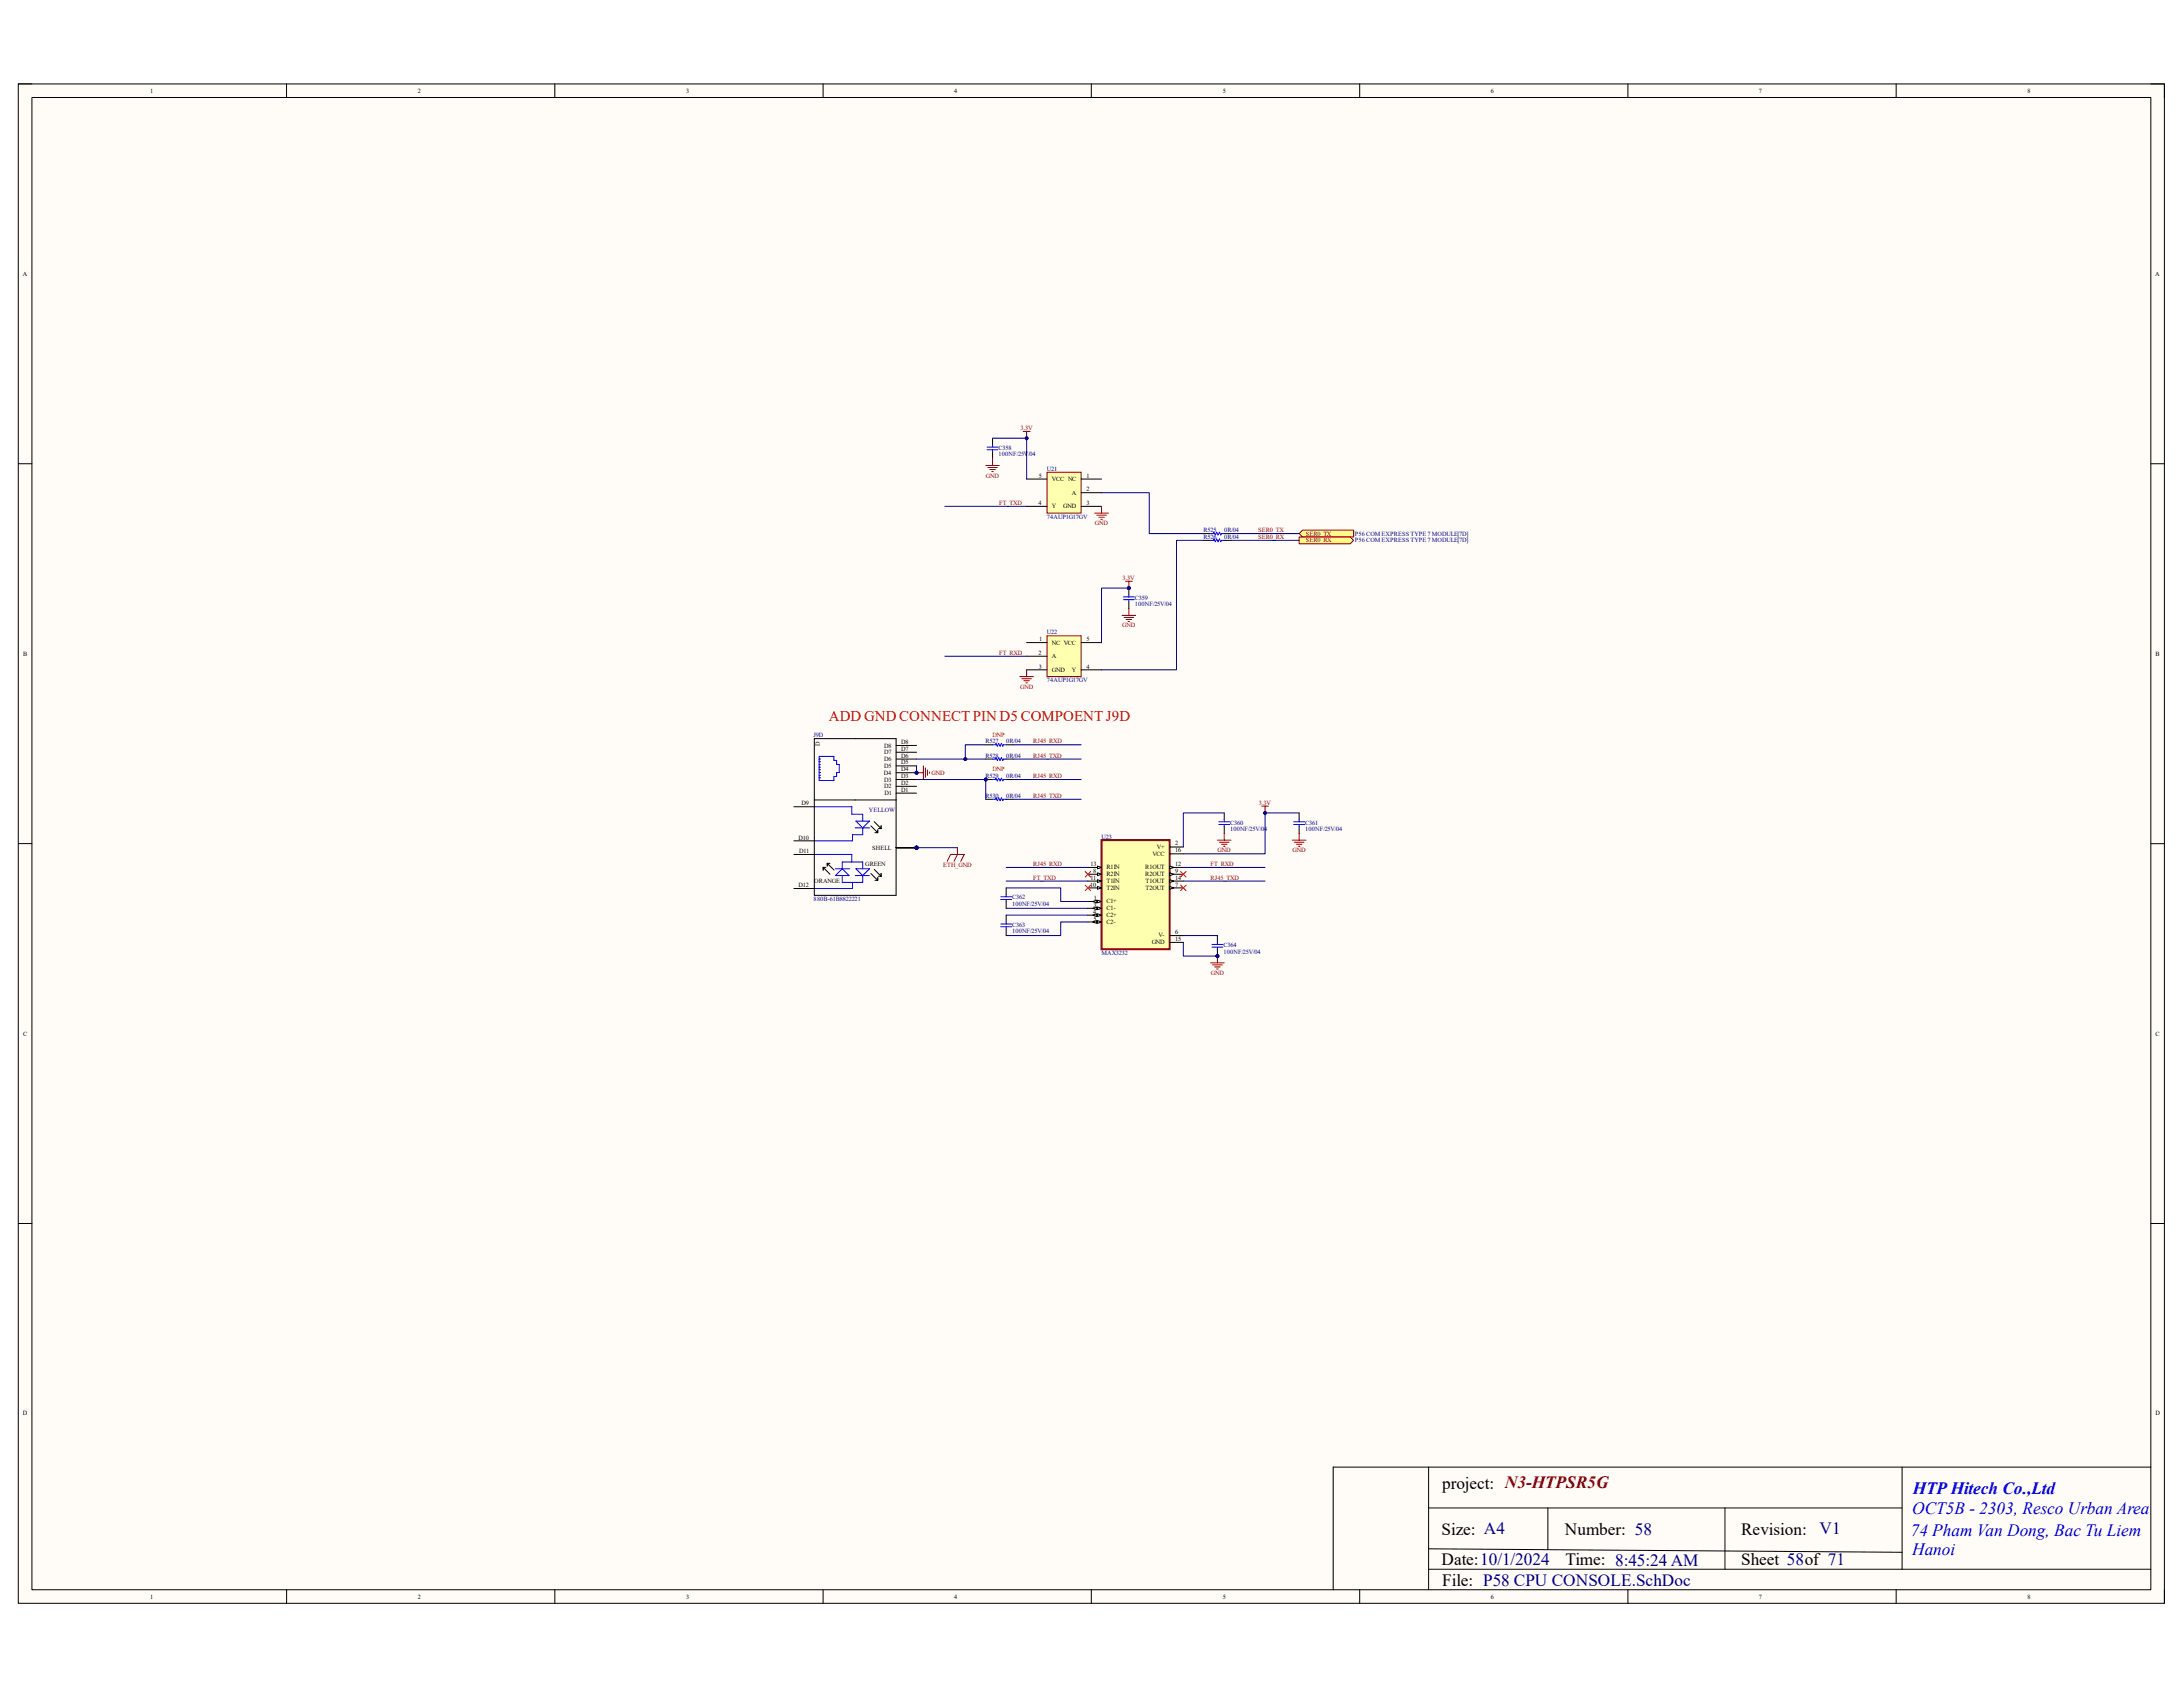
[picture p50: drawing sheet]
<svg xmlns="http://www.w3.org/2000/svg" width="279mm" height="216mm" viewBox="0 0 279 216" stroke-linecap="round" stroke-linejoin="round" font-family="sans-serif">
<defs><g id="words">
<g font-size="2.2">
<text x="184.6" y="190.6">project: N3-HTPSR5G</text>
<text x="184.5" y="196.4">Size: A4</text>
<text x="200.3" y="196.4">Number: 58</text>
<text x="222.8" y="196.4">Revision:</text>
<text x="184.5" y="200.3">Date:10/1/2024</text>
<text x="184.6" y="202.9">File: P58 CPU CONSOLE.SchDoc</text>
<text x="200.4" y="200.3">Time: 8:45:24 AM</text>
<text x="222.8" y="200.3">Sheet 58of 71</text>
</g>
<g font-size="2.2" fill="#00f">
<text x="244.8" y="191.2">HTP Hitech Co.,Ltd</text>
<text x="244.6" y="196.5">74 Pham Van Dong, Bac Tu Liem</text>
<text x="244.7" y="193.8">OCT5B - 2303, Resco Urban Area</text>
<text x="244.7" y="199.1">Hanoi</text>
</g>
<text font-size="2.2" fill="#000080" x="232.9" y="196.3">V1</text>
<text font-size="1.9" fill="#f00" x="106.1" y="92.3">ADD GND CONNECT PIN D5 COMPOENT J9D</text>
<g font-size=".8">
<text x="19.2" y="11.9">1</text>
<text x="53.5" y="11.9">2</text>
<text x="87.8" y="11.9">3</text>
<text x="122.1" y="11.9">4</text>
<text x="156.5" y="11.9">5</text>
<text x="190.8" y="11.9">6</text>
<text x="225.1" y="11.9">7</text>
<text x="259.5" y="11.9">8</text>
<text x="2.9" y="35.3">A</text>
<text x="275.8" y="35.3">A</text>
<text x="132.9" y="64.6">4</text>
<text x="133" y="61.1">5</text>
<text x="134.6" y="65.1">Y</text>
<text x="134.6" y="61.6">VCC NC</text>
<text x="136.1" y="65.1">GND</text>
<text x="137.2" y="63.3">A</text>
<text x="139.1" y="61.1">1</text>
<text x="139.1" y="62.9">2</text>
<text x="139.1" y="64.6">3</text>
<text x="3" y="83.9">B</text>
<text x="132.9" y="83.8">2</text>
<text x="133" y="82">1</text>
<text x="134.6" y="82.5">NC VCC</text>
<text x="139.1" y="82">5</text>
<text x="275.9" y="83.9">B</text>
<text x="133" y="85.6">3</text>
<text x="134.6" y="84.2">A</text>
<text x="134.6" y="86">GND</text>
<text x="137.2" y="86">Y</text>
<text x="139.1" y="85.6">4</text>
<text x="104.9" y="95.4" transform="rotate(-90 104.9 95.4)">D</text>
<text x="113.2" y="95.7">D8</text>
<text x="115.4" y="95.2">D8</text>
<text x="113.1" y="99.1">D4</text>
<text x="113.2" y="100.9">D2</text>
<text x="113.2" y="100">D3</text>
<text x="113.2" y="98.3">D5</text>
<text x="113.2" y="97.4">D6</text>
<text x="113.2" y="96.5">D7</text>
<text x="113.2" y="101.8">D1</text>
<text x="115.4" y="101.3">D1</text>
<text x="115.4" y="100.5">D2</text>
<text x="115.4" y="99.6">D3</text>
<text x="115.4" y="98.7">D4</text>
<text x="115.4" y="97.8">D5</text>
<text x="115.4" y="97">D6</text>
<text x="115.4" y="96.1">D7</text>
<text x="102.2" y="107.4">D10</text>
<text x="102.6" y="103.1">D9</text>
<text x="102.2" y="113.5">D12</text>
<text x="102.3" y="109.2">D11</text>
<text x="104.2" y="112.9">ORANGE</text>
<text x="110.7" y="110.8">GREEN</text>
<text x="111.6" y="108.8">SHELL</text>
<text x="139.5" y="113.5">10</text>
<text x="139.6" y="110.8">13</text>
<text x="139.6" y="112.6">11</text>
<text x="139.9" y="111.7">8</text>
<text x="141.6" y="111.3">R1IN</text>
<text x="141.6" y="112.1">R2IN</text>
<text x="141.6" y="113">T1IN</text>
<text x="141.6" y="113.9">T2IN</text>
<text x="146.6" y="111.3">R1OUT</text>
<text x="146.6" y="112.1">R2OUT</text>
<text x="146.6" y="113">T1OUT</text>
<text x="146.6" y="113.9">T2OUT</text>
<text x="147.5" y="109.5">VCC</text>
<text x="148.1" y="108.7">V+</text>
<text x="150.4" y="108.2">2</text>
<text x="150.4" y="109.1">16</text>
<text x="150.4" y="110.8">12</text>
<text x="150.4" y="111.7">9</text>
<text x="150.4" y="112.6">14</text>
<text x="150.4" y="113.5">7</text>
<text x="139.9" y="116.9">4</text>
<text x="140" y="116.1">3</text>
<text x="140" y="117.8">5</text>
<text x="140" y="115.2">1</text>
<text x="141.6" y="115.6">C1+</text>
<text x="141.6" y="116.5">C1-</text>
<text x="141.6" y="117.4">C2+</text>
<text x="141.6" y="118.2">C2-</text>
<text x="148.3" y="120">V-</text>
<text x="150.4" y="119.5">6</text>
<text x="147.4" y="120.9">GND</text>
<text x="150.4" y="120.4">15</text>
<text x="3" y="132.5">C</text>
<text x="275.9" y="132.5">C</text>
<text x="2.9" y="181.1">D</text>
<text x="275.9" y="181.1">D</text>
<text x="19.2" y="204.6">1</text>
<text x="53.5" y="204.6">2</text>
<text x="87.8" y="204.6">3</text>
<text x="122.1" y="204.6">4</text>
<text x="156.5" y="204.6">5</text>
<text x="190.8" y="204.6">6</text>
<text x="225.1" y="204.6">7</text>
<text x="259.5" y="204.6">8</text>
</g>
<g font-size=".8" fill="#000080">
<text x="127.8" y="58.4">100NF/25V/04</text>
<text x="127.8" y="57.6">C358</text>
<text x="134" y="60.2">U21</text>
<text x="134" y="66.4">74AUP1G17GV</text>
<text x="154.1" y="68.1">R525</text>
<text x="154.1" y="69">R526</text>
<text x="156.7" y="68.1">0R/04</text>
<text x="156.7" y="69">0R/04</text>
<text x="173.4" y="68.5">P56 COM EXPRESS TYPE 7 MODULE[7D]</text>
<text x="173.4" y="69.4">P56 COM EXPRESS TYPE 7 MODULE[7D]</text>
<text x="145.2" y="77.6">100NF/25V/04</text>
<text x="145.2" y="76.8">C359</text>
<text x="134" y="81.2">U22</text>
<text x="134" y="87.3">74AUP1G17GV</text>
<text x="104.1" y="94.3">J9D</text>
<text x="126.2" y="95.1">R527</text>
<text x="128.8" y="95.1">0R/04</text>
<text x="126.2" y="97">R528</text>
<text x="126.2" y="99.6">R529</text>
<text x="128.8" y="97">0R/04</text>
<text x="128.8" y="99.6">0R/04</text>
<text x="111.2" y="103.9">YELLOW</text>
<text x="126.2" y="102.1">R530</text>
<text x="128.8" y="102.1">0R/04</text>
<text x="141" y="107.4">U23</text>
<text x="157.4" y="106.4">100NF/25V/04</text>
<text x="157.4" y="105.5">C360</text>
<text x="167" y="106.4">100NF/25V/04</text>
<text x="167" y="105.5">C361</text>
<text x="104.1" y="115.4">880B-61B8822221</text>
<text x="129.5" y="116">100NF/25V/04</text>
<text x="129.5" y="115.1">C362</text>
<text x="129.5" y="119.5">100NF/25V/04</text>
<text x="129.5" y="118.6">C363</text>
<text x="141" y="122.2">MAX3232</text>
<text x="156.6" y="122.1">100NF/25V/04</text>
<text x="156.6" y="121.2">C364</text>
</g>
<g font-size=".8" fill="#800000">
<text x="130.6" y="55">3.3V</text>
<text x="126.2" y="61.1">GND</text>
<text x="127.9" y="64.6">FT_TXD</text>
<text x="140.1" y="67.2">GND</text>
<text x="161" y="68.1">SER0_TX</text>
<text x="161" y="69">SER0_RX</text>
<text x="167.1" y="68.5">SER0_TX</text>
<text x="167.1" y="69.4">SER0_RX</text>
<text x="143.7" y="74.2">3.3V</text>
<text x="127.9" y="83.8">FT_RXD</text>
<text x="143.6" y="80.3">GND</text>
<text x="130.6" y="88.2">GND</text>
<text x="132.2" y="95.1">RJ45_RXD</text>
<text x="119.2" y="99.1">GND</text>
<text x="132.2" y="97">RJ45_TXD</text>
<text x="132.2" y="99.6">RJ45_RXD</text>
<text x="132.2" y="102.1">RJ45_TXD</text>
<text x="161.1" y="103">3.3V</text>
<text x="120.7" y="110.9">ETH_GND</text>
<text x="132.2" y="112.6">FT_TXD</text>
<text x="132.2" y="110.8">RJ45_RXD</text>
<text x="154.9" y="110.8">FT_RXD</text>
<text x="154.9" y="112.6">RJ45_TXD</text>
<text x="155.8" y="109.1">GND</text>
<text x="165.4" y="109.1">GND</text>
<text x="155" y="124.8">GND</text>
</g>
<g font-size=".8" fill="#f00">
<text x="127" y="94.3">DNP</text>
<text x="127" y="98.6">DNP</text>
</g>
</g></defs>
<path d="M2.3 10.7h274.7v194.5h-274.7z" fill-rule="evenodd" fill="#fffcf8"/>
<path d="M2.3 10.7h274.7v194.5h-274.7z" fill="none" stroke="#000" stroke-width=".13"/>
<path d="M4.1 12.5h271.2v191h-271.2z" fill-rule="evenodd" fill="#fffcf8"/>
<g fill="none" stroke="#000" stroke-width=".13">
<path d="M2.3 10.7h1.8M4.1 12.5h271.2v191h-271.2zM36.7 10.7v1.8M71 10.7v1.8M105.3 10.7v1.8M139.7 10.7v1.8M174 10.7v1.8M208.4 10.7v1.8M242.7 10.7v1.8M275.3 10.7h1.7v1.8M2.3 59.3h1.8M275.3 59.4h1.7"/>
<path d="M154.1 68.3h.8M154.1 69.2h.8M156.7 68.3h.9M156.7 69.2h.9M2.3 108h1.8M275.3 108h1.7M2.3 156.6h1.8M275.3 156.6h1.7M182.8 187.8v15.7M182.8 193h60.6M182.8 198.2l60.6 .5M198.1 193v5.3"/>
<path d="M220.8 193v7.8M243.4 187.8v13M275.3 187.8h-104.7v15.7M36.7 203.5v1.7M71 203.5v1.7M105.3 203.5v1.7M139.7 203.5v1.7M174 203.5v1.7M182.8 200.8h92.5M208.4 203.5v1.7M242.7 203.5v1.7M277 203.5v1.7"/>
</g>
<path d="M154.9 68.3h.4l.1-.2 .1 .4 .2-.4 .2 .4 .2-.4 .1 .4 .1-.2h.4M154.9 69.2h.4l.1-.2 .1 .3 .2-.3 .2 .3 .2-.3 .1 .3 .1-.1h.4" fill="none" stroke="#00f" stroke-width=".13"/>
<path d="M166.7 67.8h6.6v.9h-6.6l-.4-.4z" fill-rule="evenodd" fill="#ffff80"/>
<path d="M166.7 67.8h6.6v.9h-6.6l-.4-.4z" fill="none" stroke="#800000" stroke-width=".13"/>
<path d="M166.3 68.7h6.5l.5 .5-.5 .4h-6.5z" fill-rule="evenodd" fill="#ffff80"/>
<path d="M166.3 68.7h6.5l.5 .5-.5 .4h-6.5z" fill="none" stroke="#800000" stroke-width=".13"/>
<path d="M134 60.4h4.4v5.3h-4.4z" fill-rule="evenodd" fill="#ffffb0"/>
<path d="M131 55.2h.8M131.4 55.2v.9M134 60.4h4.4v5.3h-4.4z" fill="none" stroke="#800000" stroke-width=".13"/>
<path d="M131.4 61.3h2.6M131.4 64.8h2.6M138.4 61.3h2.6M138.4 63.1h2.6M138.4 64.8h2.6" fill="none" stroke="#000" stroke-width=".13"/>
<circle cx="131.4" cy="56.1" r=".17" fill="#000080"/>
<circle cx="131.4" cy="56.1" r=".17" fill="none" stroke="#000080" stroke-width=".13"/>
<path d="M126.2 59.6h1.7M126.4 59.8h1.2M127 58.7v.9M126.7 60.1h.7M126.9 60.4h.2M140.1 65.7h1.8M140.4 65.9h1.2M140.6 66.2h.7M140.9 66.5h.2M141 64.8v.9" fill="none" stroke="#800000" stroke-width=".13"/>
<path d="M127 56.1v.8M127 57.8v.9" fill="none" stroke="#000" stroke-width=".13"/>
<path d="M126.3 57.6h1.4M126.3 57.2h1.4M127 56.9v.3M127 57.6v.2" fill="none" stroke="#00f" stroke-width=".13"/>
<path d="M134 81.4h4.4v5.2h-4.4z" fill-rule="evenodd" fill="#ffffb0"/>
<path d="M144 74.4h.9M144.5 74.4v.9M130.5 86.6h1.8M130.8 86.9h1.2M131 87.1h.7M131.3 87.4h.2M131.4 85.7v.9M134 81.4h4.4v5.2h-4.4z" fill="none" stroke="#800000" stroke-width=".13"/>
<path d="M131.4 82.2h2.6M131.4 84h2.6M131.4 85.7h2.6M138.4 82.2h2.6M138.4 85.7h2.6" fill="none" stroke="#000" stroke-width=".13"/>
<circle cx="144.5" cy="75.3" r=".17" fill="#000080"/>
<circle cx="144.5" cy="75.3" r=".17" fill="none" stroke="#000080" stroke-width=".13"/>
<circle cx="144.5" cy="75.3" r=".17" fill="#000080"/>
<circle cx="144.5" cy="75.3" r=".17" fill="none" stroke="#000080" stroke-width=".13"/>
<path d="M144.5 75.3v.8" fill="none" stroke="#000" stroke-width=".13"/>
<circle cx="144.5" cy="75.3" r=".17" fill="#000080"/>
<circle cx="144.5" cy="75.3" r=".17" fill="none" stroke="#000080" stroke-width=".13"/>
<path d="M144.5 77v.9" fill="none" stroke="#000" stroke-width=".13"/>
<path d="M143.8 76.7h1.4M143.8 76.4h1.4M144.5 76.1v.3M144.5 76.7v.3" fill="none" stroke="#00f" stroke-width=".13"/>
<path d="M143.6 78.8h1.7M143.9 79h1.2M144.1 79.3h.7M144.4 79.5h.2M144.5 77.9v.9" fill="none" stroke="#800000" stroke-width=".13"/>
<path d="M141 107.5h8.7v14h-8.7z" fill-rule="evenodd" fill="#ffffb0"/>
<path d="M141 107.5h8.7v14h-8.7z" fill="none" stroke="#800000" stroke-width=".25"/>
<path d="M139.2 111h1.8" fill="none" stroke="#000" stroke-width=".13"/>
<path d="M140.5 110.8l.5 .2-.5 .2z" fill="#f8fcff"/>
<path d="M139.2 111.9h1.8M140.5 110.8l.5 .2-.5 .2z" fill="none" stroke="#000" stroke-width=".13"/>
<path d="M140.5 111.7l.5 .2-.5 .2z" fill="#f8fcff"/>
<path d="M139.2 112.8h1.8M140.5 111.7l.5 .2-.5 .2z" fill="none" stroke="#000" stroke-width=".13"/>
<path d="M140.5 112.6l.5 .2-.5 .1z" fill="#f8fcff"/>
<path d="M139.2 113.6h1.8M140.5 112.6l.5 .2-.5 .1z" fill="none" stroke="#000" stroke-width=".13"/>
<path d="M140.5 113.5l.5 .1-.5 .2z" fill="#f8fcff"/>
<path d="M139.2 115.4h1.8M140.5 113.5l.5 .1-.5 .2z" fill="none" stroke="#000" stroke-width=".13"/>
<path d="M140.5 115.2l.5 .2-.5 .1z" fill="#f8fcff"/>
<path d="M140.5 115.2l.5 .2-.5 .1z" fill="none" stroke="#000" stroke-width=".13"/>
<path d="M139.9 115.4l.5-.2v.3z" fill="#f8fcff"/>
<path d="M139.2 116.2h1.8M139.9 115.4l.5-.2v.3z" fill="none" stroke="#000" stroke-width=".13"/>
<path d="M140.5 116.1l.5 .1-.5 .2z" fill="#f8fcff"/>
<path d="M140.5 116.1l.5 .1-.5 .2z" fill="none" stroke="#000" stroke-width=".13"/>
<path d="M139.9 116.2l.5-.1v.3z" fill="#f8fcff"/>
<path d="M139.2 117.1h1.8M139.9 116.2l.5-.1v.3z" fill="none" stroke="#000" stroke-width=".13"/>
<path d="M140.5 116.9l.5 .2-.5 .2z" fill="#f8fcff"/>
<path d="M140.5 116.9l.5 .2-.5 .2z" fill="none" stroke="#000" stroke-width=".13"/>
<path d="M139.9 117.1l.5-.2v.4z" fill="#f8fcff"/>
<path d="M139.2 118h1.8M139.9 117.1l.5-.2v.4z" fill="none" stroke="#000" stroke-width=".13"/>
<path d="M140.5 117.8l.5 .2-.5 .2z" fill="#f8fcff"/>
<path d="M140.5 117.8l.5 .2-.5 .2z" fill="none" stroke="#000" stroke-width=".13"/>
<path d="M139.9 118l.5-.2v.4z" fill="#f8fcff"/>
<path d="M139.9 118l.5-.2v.4zM149.7 108.4h1.8M149.7 109.3h1.8M149.7 111h1.8" fill="none" stroke="#000" stroke-width=".13"/>
<path d="M149.7 110.8l.5 .2-.5 .2z" fill="#f8fcff"/>
<path d="M149.7 110.8l.5 .2-.5 .2zM149.7 111.9h1.8" fill="none" stroke="#000" stroke-width=".13"/>
<path d="M149.7 111.7l.5 .2-.5 .2z" fill="#f8fcff"/>
<path d="M149.7 111.7l.5 .2-.5 .2zM149.7 112.8h1.8" fill="none" stroke="#000" stroke-width=".13"/>
<path d="M149.7 112.6l.5 .2-.5 .1z" fill="#f8fcff"/>
<path d="M149.7 112.6l.5 .2-.5 .1zM149.7 113.6h1.8" fill="none" stroke="#000" stroke-width=".13"/>
<path d="M149.7 113.5l.5 .1-.5 .2z" fill="#f8fcff"/>
<path d="M128.8 113.6v.9M128.8 115.4v.8M128.8 117.1v.9M128.8 118.9v.8M149.7 113.5l.5 .1-.5 .2zM149.7 119.7h1.8M149.7 120.6h1.8" fill="none" stroke="#000" stroke-width=".13"/>
<path d="M128.1 114.8h1.4M128.1 115.1h1.4M128.1 118.3h1.4M128.1 118.6h1.4M128.8 114.5v.3M128.8 115.1v.3M128.8 118v.3M128.8 118.6v.3" fill="none" stroke="#00f" stroke-width=".13"/>
<circle cx="155.8" cy="122.4" r=".17" fill="#000080"/>
<circle cx="155.8" cy="122.4" r=".17" fill="none" stroke="#000080" stroke-width=".13"/>
<path d="M155.8 121.5v.9" fill="none" stroke="#000" stroke-width=".13"/>
<circle cx="155.8" cy="122.4" r=".17" fill="#000080"/>
<circle cx="155.8" cy="122.4" r=".17" fill="none" stroke="#000080" stroke-width=".13"/>
<path d="M155.8 119.7v.9M166.3 104v.9M166.3 105.8v.9" fill="none" stroke="#000" stroke-width=".13"/>
<path d="M165.6 105.2h1.4M165.6 105.5h1.4M166.3 104.9v.3M166.3 105.5v.3M155.1 120.9h1.4M155.1 121.2h1.4M155.8 120.6v.3M155.8 121.2v.3" fill="none" stroke="#00f" stroke-width=".13"/>
<path d="M154.9 123.2h1.8M155.2 123.5h1.2M155.5 123.7h.7M155.7 124h.2M155.8 122.4v.8" fill="none" stroke="#800000" stroke-width=".13"/>
<circle cx="155.8" cy="122.4" r=".17" fill="#000080"/>
<circle cx="155.8" cy="122.4" r=".17" fill="none" stroke="#000080" stroke-width=".13"/>
<path d="M156.7 104v.9M156.7 105.8v.9" fill="none" stroke="#000" stroke-width=".13"/>
<path d="M156 105.2h1.4M156 105.5h1.4M156.7 104.9v.3M156.7 105.5v.3" fill="none" stroke="#00f" stroke-width=".13"/>
<path d="M155.8 107.5h1.8M156.1 107.8h1.2M156.3 108.1h.7M156.6 108.3h.2M156.7 106.7v.8M161.5 103.2h.9M161.9 103.2v.8M165.4 107.5h1.7M165.7 107.8h1.2M165.9 108.1h.7M166.2 108.3h.2M166.3 106.7v.8" fill="none" stroke="#800000" stroke-width=".13"/>
<circle cx="161.9" cy="104" r=".17" fill="#000080"/>
<circle cx="161.9" cy="104" r=".17" fill="none" stroke="#000080" stroke-width=".13"/>
<path d="M126.2 97.1h.8M126.2 95.3h.8M128.8 97.1h.9M128.8 95.3h.9" fill="none" stroke="#000" stroke-width=".13"/>
<path d="M127 97.1h.4l.1-.1 .1 .3 .2-.3 .2 .3 .2-.3 .1 .3 .1-.2h.4M127 95.3h.4l.1-.2 .1 .4 .2-.4 .2 .4 .2-.4 .1 .4 .1-.2h.4" fill="none" stroke="#00f" stroke-width=".13"/>
<circle cx="126.2" cy="99.8" r=".17" fill="#000080"/>
<circle cx="126.2" cy="99.8" r=".17" fill="none" stroke="#000080" stroke-width=".13"/>
<path d="M126.2 99.8h.8" fill="none" stroke="#000" stroke-width=".13"/>
<circle cx="126.2" cy="99.8" r=".17" fill="#000080"/>
<circle cx="126.2" cy="99.8" r=".17" fill="none" stroke="#000080" stroke-width=".13"/>
<path d="M128.8 99.8h.9M126.2 102.3h.8M128.8 102.3h.9" fill="none" stroke="#000" stroke-width=".13"/>
<path d="M127 99.8h.4l.1-.2 .1 .3 .2-.3 .2 .3 .2-.3 .1 .3 .1-.1h.4M127 102.3h.4l.1-.2 .1 .4 .2-.4 .2 .4 .2-.4 .1 .4 .1-.2h.4" fill="none" stroke="#00f" stroke-width=".13"/>
<path d="M117.3 98.9h.9M118.2 98v1.8M118.4 98.3v1.2M118.7 98.5v.7M119 98.8v.2" fill="none" stroke="#800000" stroke-width=".13"/>
<circle cx="117.3" cy="98.9" r=".17" fill="#000080"/>
<circle cx="117.3" cy="98.9" r=".17" fill="none" stroke="#000080" stroke-width=".13"/>
<path d="M121.2 110.2l.5-.8h1.7l-.4 .8M122.5 108.5v.9l-.4 .8" fill="none" stroke="#800000" stroke-width=".13"/>
<circle cx="117.3" cy="98.9" r=".17" fill="#000080"/>
<circle cx="117.3" cy="98.9" r=".17" fill="none" stroke="#000080" stroke-width=".13"/>
<circle cx="117.3" cy="108.5" r=".17" fill="#000080"/>
<circle cx="117.3" cy="108.5" r=".17" fill="none" stroke="#000080" stroke-width=".13"/>
<circle cx="117.3" cy="108.5" r=".17" fill="#000080"/>
<circle cx="117.3" cy="108.5" r=".17" fill="none" stroke="#000080" stroke-width=".13"/>
<circle cx="117.3" cy="108.5" r=".17" fill="#000080"/>
<circle cx="117.3" cy="108.5" r=".17" fill="none" stroke="#000080" stroke-width=".13"/>
<circle cx="117.3" cy="108.5" r=".17" fill="#000080"/>
<circle cx="117.3" cy="108.5" r=".17" fill="none" stroke="#000080" stroke-width=".13"/>
<circle cx="117.3" cy="108.5" r=".17" fill="#000080"/>
<circle cx="117.3" cy="108.5" r=".17" fill="none" stroke="#000080" stroke-width=".13"/>
<circle cx="117.3" cy="108.5" r=".17" fill="#000080"/>
<circle cx="117.3" cy="108.5" r=".17" fill="none" stroke="#000080" stroke-width=".13"/>
<g fill="none" stroke="#000" stroke-width=".13">
<path d="M104.2 94.5h10.5v20.1h-10.5zM114.7 99.8h2.6M114.7 98.9h2.6M104.2 102.4h10.5M105.4 111l.8 .9M105.4 111v.4M105.4 111h.3M105.9 110.5l.9 .9M105.9 110.5v.3M105.9 110.5h.3M111.5 105.7l.8 .9M111.5 111.8l.8 .9"/>
<path d="M111.9 105.2l.9 .8M111.9 111.3l.9 .8M112 106.6h.3M112 112.7h.3M112.3 106.2v.4M112.3 112.3v.4M112.4 106h.4M112.4 112.1h.4M112.8 105.7v.3M112.8 111.8v.3M114.7 101.5h2.6M114.7 100.6h2.6"/>
</g>
<g fill="none" stroke="#00f" stroke-width=".13">
<path d="M104.8 96.8h1.9v.5h.4v.5h.3v1.1h-.3v.5h-.4v.5h-1.9zM104.8 97.8h.2M104.8 98.9h.2M104.8 97.1h.2M104.8 97.5h.2M104.8 98.2h.2M104.8 98.5h.2M104.8 99.2h.2M104.8 99.5h.2M104.2 103.3h4.8v.9h1.4v.9M104.2 109.4h4.8v.9M106.9 111.2h1.9"/>
<path d="M106.9 112.1l.9-.9 .9 .9zM107.8 111.2v-.9h2.6v.9M107.8 112.1v.8h2.6v-.8M109.1 112.9v.8h-4.9M109.5 106h1.8M109.5 112.1h1.8M109.5 105.1h1.8l-.9 .9zM109.5 111.2h1.8l-.9 .9zM110.4 106v.8h-1.3v.8h-4.9"/>
</g>
<circle cx="117.3" cy="98.9" r=".17" fill="#000080"/>
<circle cx="117.3" cy="98.9" r=".17" fill="none" stroke="#000080" stroke-width=".13"/>
<path d="M114.7 98h2.6M114.7 97.1h2.6M114.7 96.3h2.6M114.7 95.4h2.6M101.6 103.3h2.6M101.6 107.6h2.6M101.6 109.4h2.6M101.6 113.7h2.6M114.7 108.5h2.6" fill="none" stroke="#000" stroke-width=".13"/>
<circle cx="117.3" cy="108.5" r=".17" fill="#000080"/>
<circle cx="117.3" cy="108.5" r=".17" fill="none" stroke="#000080" stroke-width=".13"/>
<path d="M114.7 108.5h2.6" fill="none" stroke="#000" stroke-width=".13"/>
<circle cx="117.3" cy="108.5" r=".17" fill="#000080"/>
<circle cx="117.3" cy="108.5" r=".17" fill="none" stroke="#000080" stroke-width=".13"/>
<path d="M114.7 108.5h2.6" fill="none" stroke="#000" stroke-width=".13"/>
<circle cx="117.3" cy="108.5" r=".17" fill="#000080"/>
<circle cx="117.3" cy="108.5" r=".17" fill="none" stroke="#000080" stroke-width=".13"/>
<path d="M114.7 108.5h2.6" fill="none" stroke="#000" stroke-width=".13"/>
<circle cx="117.3" cy="108.5" r=".17" fill="#000080"/>
<circle cx="117.3" cy="108.5" r=".17" fill="none" stroke="#000080" stroke-width=".13"/>
<path d="M114.7 108.5h2.6" fill="none" stroke="#000" stroke-width=".13"/>
<circle cx="117.3" cy="108.5" r=".17" fill="#000080"/>
<circle cx="117.3" cy="108.5" r=".17" fill="none" stroke="#000080" stroke-width=".13"/>
<path d="M114.7 108.5h2.6" fill="none" stroke="#000" stroke-width=".13"/>
<circle cx="117.3" cy="108.5" r=".17" fill="#000080"/>
<g fill="none" stroke="#000080" stroke-width=".13">
<path d="M157.6 68.3h8.7M117.3 108.5h5.2"/>
<circle cx="117.3" cy="108.5" r=".17"/>
</g>
<path d="M138.9 113.3l.7 .7M138.9 111.5l.7 .7M139.6 113.3l-.7 .7M139.6 111.5l-.7 .7M151.1 111.5l.7 .7M151.1 113.3l.7 .7M151.8 111.5l-.7 .7M151.8 113.3l-.7 .7" fill="none" stroke="#f00" stroke-width=".13"/>
<circle cx="117.3" cy="108.5" r=".17" fill="#000080"/>
<g fill="none" stroke="#000080" stroke-width=".13">
<path d="M117.3 99.8h8.9v2.5"/>
<circle cx="117.3" cy="108.5" r=".17"/>
</g>
<circle cx="126.2" cy="99.8" r=".17" fill="#000080"/>
<g fill="none" stroke="#000080" stroke-width=".13">
<path d="M126.2 95.3h-2.7v1.8h-6.2"/>
<circle cx="126.2" cy="99.8" r=".17"/>
</g>
<circle cx="123.5" cy="97.1" r=".17" fill="#000080"/>
<g fill="none" stroke="#000080" stroke-width=".13">
<path d="M120.9 64.8h10.5M120.9 84h10.5M123.5 97.1h2.7"/>
<circle cx="123.5" cy="97.1" r=".17"/>
</g>
<circle cx="123.5" cy="97.1" r=".17" fill="#000080"/>
<g fill="none" stroke="#000080" stroke-width=".13">
<path d="M127 56.1h4.4v5.2"/>
<circle cx="123.5" cy="97.1" r=".17"/>
</g>
<circle cx="131.4" cy="56.1" r=".17" fill="#000080"/>
<g fill="none" stroke="#000080" stroke-width=".13">
<path d="M144.5 75.3h-3.5v6.9M154.1 69.2h-3.5v16.5h-9.6M129.7 99.8h8.7M129.7 97.1h8.7M129.7 95.3h8.7M128.8 113.6h7v1.8h3.4M128.8 117.1h10.4M128.8 116.2h10.4M128.8 112.8h10.4M128.8 111h10.4M129.7 102.3h8.7M139.2 118h-3.4v1.7h-7"/>
<circle cx="131.4" cy="56.1" r=".17"/>
</g>
<circle cx="144.5" cy="75.3" r=".17" fill="#000080"/>
<g fill="none" stroke="#000080" stroke-width=".13">
<path d="M141 63.1h6.1v5.2h7M151.5 120.6v1.8h4.3"/>
<circle cx="144.5" cy="75.3" r=".17"/>
</g>
<circle cx="155.8" cy="122.4" r=".17" fill="#000080"/>
<g fill="none" stroke="#000080" stroke-width=".13">
<path d="M151.5 119.7h4.3M151.5 112.8h10.4M151.5 111h10.4M166.3 104h-4.4v5.3h-10.4"/>
<circle cx="155.8" cy="122.4" r=".17"/>
</g>
<circle cx="161.9" cy="104" r=".17" fill="#000080"/>
<g fill="none" stroke="#000080" stroke-width=".13">
<path d="M157.6 69.2h8.7M117.3 98v.9M156.7 104h-5.2v4.4"/>
<circle cx="161.9" cy="104" r=".17"/>
</g>
<circle cx="117.3" cy="98.9" r=".17" fill="#000080"/>
<circle cx="117.3" cy="98.9" r=".17" fill="none" stroke="#000080" stroke-width=".13"/>
<use href="#words"/>
</svg>
